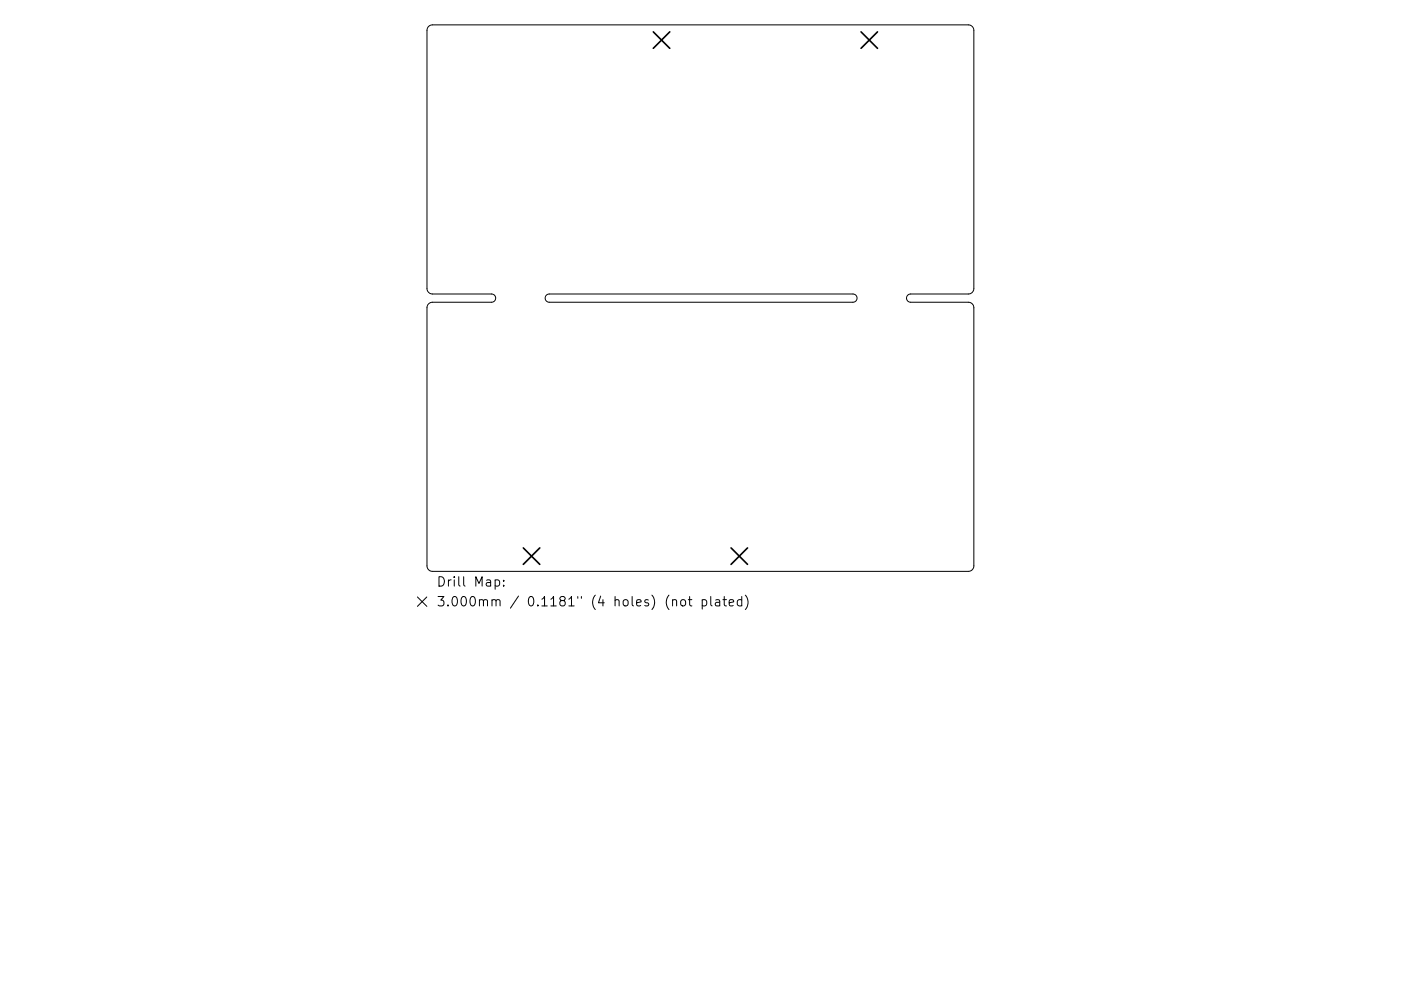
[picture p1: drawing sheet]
<svg xmlns="http://www.w3.org/2000/svg" width="297mm" height="210mm" viewBox="0 0 297 210" stroke-linecap="round" stroke-linejoin="round" font-family="sans-serif">
<defs><g id="words">
<g font-size="2.8">
<text x="92.5" y="124.5">Drill Map:</text>
<text x="92.5" y="128.7">3.000mm / 0.1181&quot; (4 holes) (not plated)</text>
</g>
</g></defs>
<g fill="none" stroke="#000" stroke-width=".21">
<path d="M90.9 5.6l.8-.3h113.6a1.16 1.16 0 0 1 1.2 1.1v54.8a1.17 1.17 0 0 1-1.2 1.2h-12.2a.87 .87 0 0 0-.9 .9 .87 .87 0 0 0 .9 .8h12.2a1.17 1.17 0 0 1 1.2 1.2v54.8a1.16 1.16 0 0 1-1.2 1.1h-113.6a1.16 1.16 0 0 1-1.2-1.1v-54.8a1.17 1.17 0 0 1 1.2-1.2h12.5a.87 .87 0 0 0 .9-.8 .87 .87 0 0 0-.9-.9h-12.5a1.17 1.17 0 0 1-1.2-1.2v-54.8zM115.8 62.6l.7-.2h64.3a.87 .87 0 0 1 .9 .9 .87 .87 0 0 1-.9 .8h-64.3a.87 .87 0 0 1-.9-.5 .87 .87 0 0 1 .2-1zM88.5 126.7l2 2M90.5 126.7l-2 2M105 123.1l.6-.1 .3 .4v.6l-.2 .3h-.7M106.8 124.2v.2M106.8 123.1v.2M142.6 127.4l.3-.2 .5 .1 .1 1.3M144.4 127.4l.3-.2a.54 .54 0 0 1 .7 .4v.6a.54 .54 0 0 1-.6 .4 .54 .54 0 0 1-.5-.4zM145.9 127.2h.8M146.2 126.6v1.7l.1 .2 .4 .1M148.9 127.3l.6-.1 .3 .4v.6l-.2 .3h-.7"/>
<path d="M148.9 127.2v2M150.7 126.6v1.7l.3 .3M151.7 127.3h.8l.1 1.3M152.6 127.7l-.7 .1a.39 .39 0 0 0-.3 .4 .39 .39 0 0 0 .3 .4l.7-.1M153.3 127.2h.7M153.6 126.6v1.7v.2l.4 .1M154.6 127.9l1-.2-.1-.4-.6-.1-.3 .3 .1 1h.8M157.3 127.3l-.6-.1-.4 .4v.6l.2 .3h.8M157.3 126.6v2M158 126.3a2.29 2.29 0 0 1 0 3"/>
</g>
<path d="M138.5 6.8l3.5 3.5M142 6.8l-3.5 3.5M182.6 6.8l3.5 3.5M186.1 6.8l-3.5 3.5M110.9 116.2l3.5 3.5M114.4 116.2l-3.5 3.5M155 116.2l3.5 3.5M158.5 116.2l-3.5 3.5" fill="none" stroke="#000" stroke-width=".35"/>
<use href="#words"/>
</svg>
